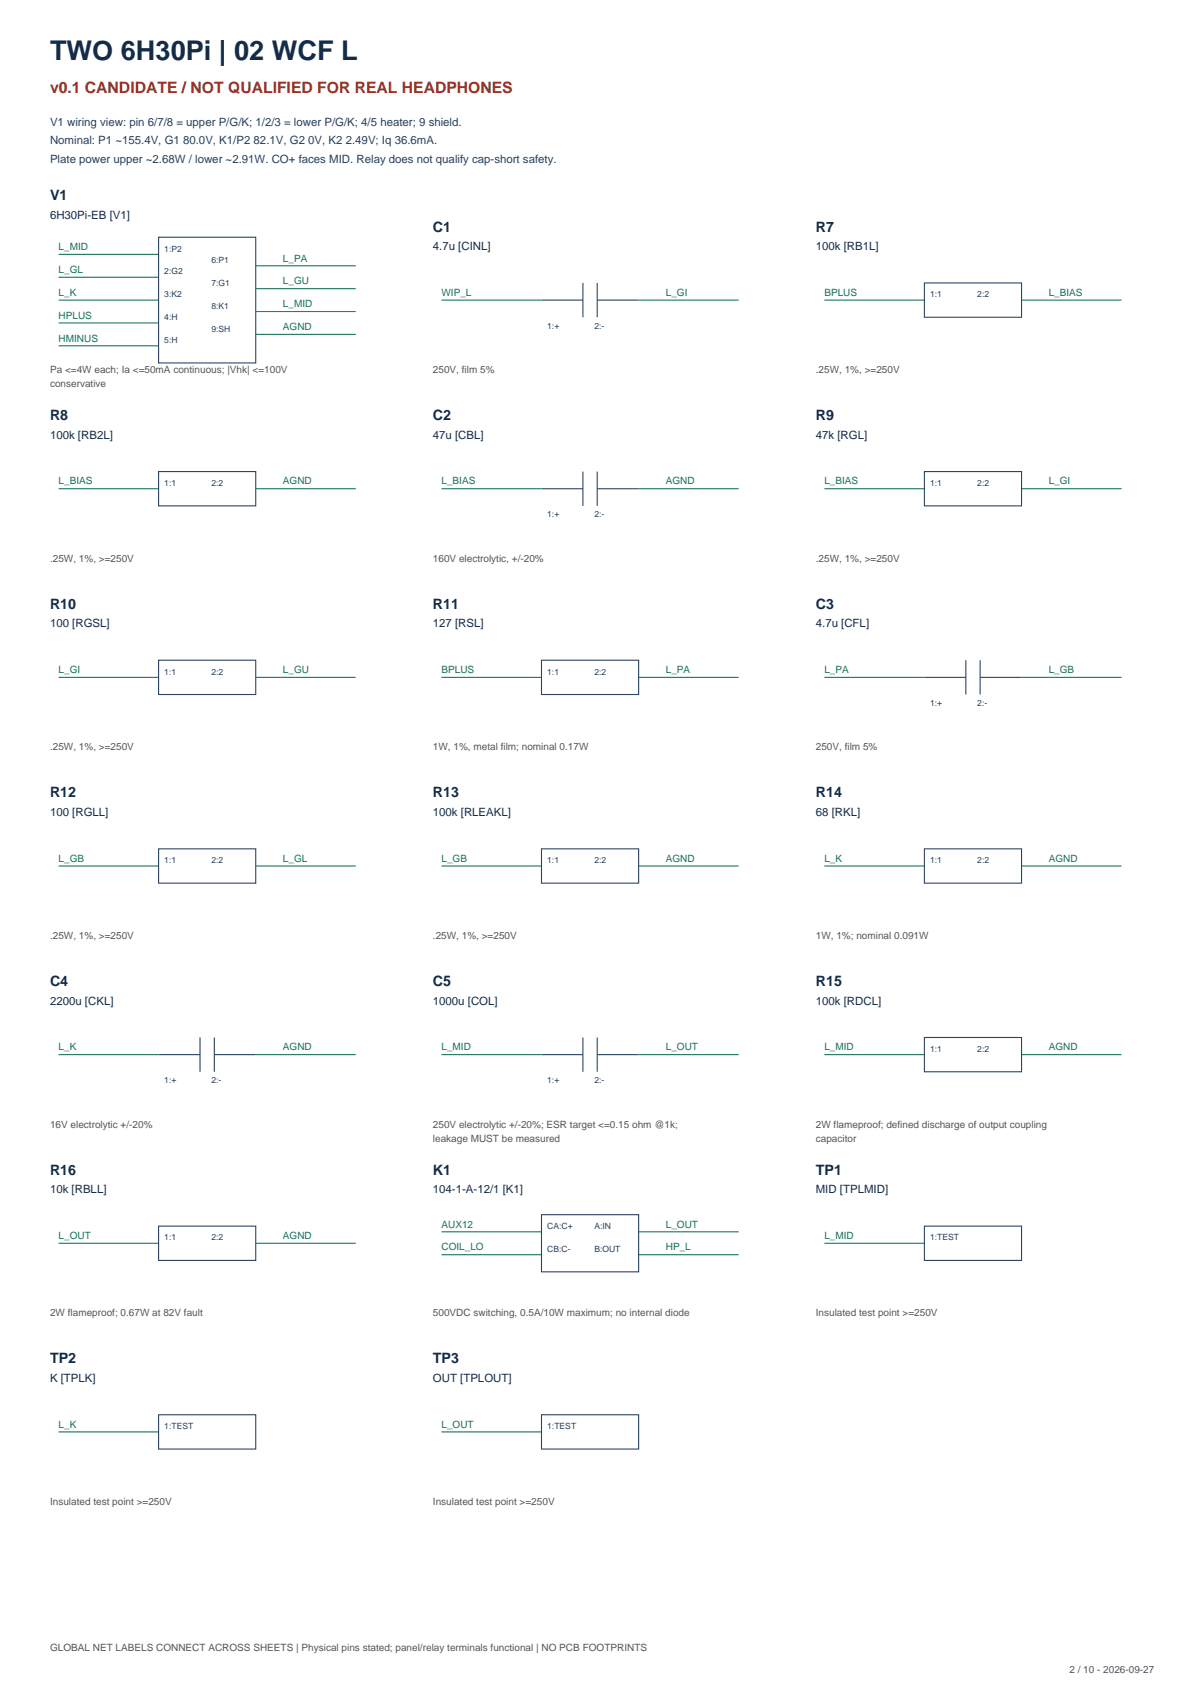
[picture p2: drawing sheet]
<svg xmlns="http://www.w3.org/2000/svg" width="297mm" height="420mm" viewBox="0 0 297 420" stroke-linecap="round" stroke-linejoin="round" font-family="sans-serif">
<defs><g id="words">
<text font-size="6.7" fill="#152c46" x="12.3" y="14.8">TWO 6H30Pi | 02 WCF L</text>
<text font-size="3.9" fill="#a03022" x="12.3" y="22.9">v0.1 CANDIDATE / NOT QUALIFIED FOR REAL HEADPHONES</text>
<g font-size="3.5" fill="#152c46">
<text x="12.3" y="49.4">V1</text>
<text x="106.9" y="57.1">C1</text>
<text x="201.4" y="57.1">R7</text>
<text x="12.3" y="103.7">R8</text>
<text x="106.9" y="103.7">C2</text>
<text x="201.4" y="103.7">R9</text>
<text x="12.3" y="150.3">R10</text>
<text x="106.9" y="150.3">R11</text>
<text x="201.4" y="150.3">C3</text>
<text x="12.3" y="196.8">R12</text>
<text x="106.9" y="196.8">R13</text>
<text x="201.4" y="196.8">R14</text>
<text x="12.3" y="243.4">C4</text>
<text x="106.9" y="243.4">C5</text>
<text x="201.4" y="243.4">R15</text>
<text x="12.3" y="290">R16</text>
<text x="106.9" y="290">K1</text>
<text x="201.4" y="290">TP1</text>
<text x="12.3" y="336.5">TP2</text>
<text x="106.9" y="336.5">TP3</text>
</g>
<g font-size="2.8" fill="#243f60">
<text x="12.3" y="31">V1 wiring view: pin 6/7/8 = upper P/G/K; 1/2/3 = lower P/G/K; 4/5 heater; 9 shield.</text>
<text x="12.3" y="35.6">Nominal: P1 ~155.4V, G1 80.0V, K1/P2 82.1V, G2 0V, K2 2.49V; Iq 36.6mA.</text>
<text x="12.3" y="40.2">Plate power upper ~2.68W / lower ~2.91W. CO+ faces MID. Relay does not qualify cap-short safety.</text>
</g>
<g font-size="2.8" fill="#152c46">
<text x="12.3" y="54">6H30Pi-EB [V1]</text>
<text x="106.9" y="61.7">4.7u [CINL]</text>
<text x="201.4" y="61.7">100k [RB1L]</text>
<text x="12.3" y="108.3">100k [RB2L]</text>
<text x="106.9" y="108.3">47u [CBL]</text>
<text x="201.4" y="108.3">47k [RGL]</text>
<text x="12.3" y="154.9">100 [RGSL]</text>
<text x="106.9" y="154.9">127 [RSL]</text>
<text x="201.4" y="154.9">4.7u [CFL]</text>
<text x="12.3" y="201.4">100 [RGLL]</text>
<text x="106.9" y="201.4">100k [RLEAKL]</text>
<text x="201.4" y="201.4">68 [RKL]</text>
<text x="12.3" y="248">2200u [CKL]</text>
<text x="106.9" y="248">1000u [COL]</text>
<text x="201.4" y="248">100k [RDCL]</text>
<text x="12.3" y="294.6">10k [RBLL]</text>
<text x="106.9" y="294.6">104-1-A-12/1 [K1]</text>
<text x="201.4" y="294.6">MID [TPLMID]</text>
<text x="12.3" y="341.1">K [TPLK]</text>
<text x="106.9" y="341.1">OUT [TPLOUT]</text>
</g>
<g font-size="2.5" fill="#15705b">
<text x="14.5" y="61.7">L_MID</text>
<text x="69.8" y="64.6">L_PA</text>
<text x="14.5" y="67.4">L_GL</text>
<text x="69.8" y="70.2">L_GU</text>
<text x="14.5" y="73">L_K</text>
<text x="69.8" y="75.8">L_MID</text>
<text x="109" y="73">WIP_L</text>
<text x="164.4" y="73">L_GI</text>
<text x="203.6" y="73">BPLUS</text>
<text x="258.9" y="73">L_BIAS</text>
<text x="14.5" y="78.7">HPLUS</text>
<text x="69.8" y="81.5">AGND</text>
<text x="14.5" y="84.3">HMINUS</text>
<text x="14.5" y="119.6">L_BIAS</text>
<text x="69.8" y="119.6">AGND</text>
<text x="109" y="119.6">L_BIAS</text>
<text x="164.4" y="119.6">AGND</text>
<text x="203.6" y="119.6">L_BIAS</text>
<text x="258.9" y="119.6">L_GI</text>
<text x="14.5" y="166.2">L_GI</text>
<text x="69.8" y="166.2">L_GU</text>
<text x="109" y="166.2">BPLUS</text>
<text x="164.4" y="166.2">L_PA</text>
<text x="203.6" y="166.2">L_PA</text>
<text x="258.9" y="166.2">L_GB</text>
<text x="14.5" y="212.7">L_GB</text>
<text x="69.8" y="212.7">L_GL</text>
<text x="109" y="212.7">L_GB</text>
<text x="164.4" y="212.7">AGND</text>
<text x="203.6" y="212.7">L_K</text>
<text x="258.9" y="212.7">AGND</text>
<text x="14.5" y="259.3">L_K</text>
<text x="69.8" y="259.3">AGND</text>
<text x="109" y="259.3">L_MID</text>
<text x="164.4" y="259.3">L_OUT</text>
<text x="203.6" y="259.3">L_MID</text>
<text x="258.9" y="259.3">AGND</text>
<text x="14.5" y="305.9">L_OUT</text>
<text x="69.8" y="305.9">AGND</text>
<text x="109" y="303">AUX12</text>
<text x="164.4" y="303">L_OUT</text>
<text x="203.6" y="305.9">L_MID</text>
<text x="109" y="308.7">COIL_LO</text>
<text x="164.4" y="308.7">HP_L</text>
<text x="14.5" y="352.4">L_K</text>
<text x="109" y="352.4">L_OUT</text>
</g>
<g font-size="2.5" fill="#555">
<text x="12.3" y="92.1">Pa &lt;=4W each; Ia &lt;=50mA continuous; |Vhk| &lt;=100V</text>
<text x="12.3" y="95.6">conservative</text>
<text x="106.9" y="92.1">250V, film 5%</text>
<text x="201.4" y="92.1">.25W, 1%, &gt;=250V</text>
<text x="12.3" y="138.6">.25W, 1%, &gt;=250V</text>
<text x="106.9" y="138.6">160V electrolytic, +/-20%</text>
<text x="201.4" y="138.6">.25W, 1%, &gt;=250V</text>
<text x="12.3" y="185.2">.25W, 1%, &gt;=250V</text>
<text x="106.9" y="185.2">1W, 1%, metal film; nominal 0.17W</text>
<text x="201.4" y="185.2">250V, film 5%</text>
<text x="12.3" y="231.8">.25W, 1%, &gt;=250V</text>
<text x="106.9" y="231.8">.25W, 1%, &gt;=250V</text>
<text x="201.4" y="231.8">1W, 1%; nominal 0.091W</text>
<text x="12.3" y="278.3">16V electrolytic +/-20%</text>
<text x="106.9" y="278.3">250V electrolytic +/-20%; ESR target &lt;=0.15 ohm @1k;</text>
<text x="106.9" y="281.9">leakage MUST be measured</text>
<text x="201.4" y="278.3">2W flameproof; defined discharge of output coupling</text>
<text x="201.4" y="281.9">capacitor</text>
<text x="12.3" y="324.9">2W flameproof; 0.67W at 82V fault</text>
<text x="106.9" y="324.9">500VDC switching, 0.5A/10W maximum; no internal diode</text>
<text x="201.4" y="324.9">Insulated test point &gt;=250V</text>
<text x="12.3" y="371.5">Insulated test point &gt;=250V</text>
<text x="106.9" y="371.5">Insulated test point &gt;=250V</text>
<text x="12.3" y="407.5">GLOBAL NET LABELS CONNECT ACROSS SHEETS | Physical pins stated; panel/relay terminals functional | NO PCB FOOTPRINTS</text>
<text x="264" y="413.1">2 / 10 - 2026-09-27</text>
</g>
<g font-size="2.1" fill="#243f60">
<text x="40.6" y="62.1">1:P2</text>
<text x="52.2" y="64.9">6:P1</text>
<text x="40.6" y="67.7">2:G2</text>
<text x="52.2" y="70.6">7:G1</text>
<text x="40.6" y="73.4">3:K2</text>
<text x="52.2" y="76.2">8:K1</text>
<text x="229.7" y="73.4">1:1</text>
<text x="241.3" y="73.4">2:2</text>
<text x="40.6" y="79">4:H</text>
<text x="52.2" y="81.8">9:SH</text>
<text x="135.1" y="81.1">1:+</text>
<text x="146.8" y="81.1">2:-</text>
<text x="40.6" y="84.7">5:H</text>
<text x="40.6" y="119.9">1:1</text>
<text x="52.2" y="119.9">2:2</text>
<text x="229.7" y="119.9">1:1</text>
<text x="241.3" y="119.9">2:2</text>
<text x="135.1" y="127.7">1:+</text>
<text x="146.8" y="127.7">2:-</text>
<text x="40.6" y="166.5">1:1</text>
<text x="52.2" y="166.5">2:2</text>
<text x="135.1" y="166.5">1:1</text>
<text x="146.8" y="166.5">2:2</text>
<text x="229.7" y="174.3">1:+</text>
<text x="241.3" y="174.3">2:-</text>
<text x="40.6" y="213.1">1:1</text>
<text x="52.2" y="213.1">2:2</text>
<text x="135.1" y="213.1">1:1</text>
<text x="146.8" y="213.1">2:2</text>
<text x="229.7" y="213.1">1:1</text>
<text x="241.3" y="213.1">2:2</text>
<text x="229.7" y="259.6">1:1</text>
<text x="241.3" y="259.6">2:2</text>
<text x="40.6" y="267.4">1:+</text>
<text x="52.2" y="267.4">2:-</text>
<text x="135.1" y="267.4">1:+</text>
<text x="146.8" y="267.4">2:-</text>
<text x="135.1" y="303.4">CA:C+</text>
<text x="146.8" y="303.4">A:IN</text>
<text x="40.6" y="306.2">1:1</text>
<text x="52.2" y="306.2">2:2</text>
<text x="135.1" y="309">CB:C-</text>
<text x="146.8" y="309">B:OUT</text>
<text x="229.7" y="306.2">1:TEST</text>
<text x="40.6" y="352.8">1:TEST</text>
<text x="135.1" y="352.8">1:TEST</text>
</g>
</g></defs>
<g fill="none" stroke="#243f60" stroke-width=".26">
<path d="M39.2 58.6h23.9v31h-23.9zM133.7 74.1h10.2M143.9 69.9v8.4M147.5 74.1h10.2M147.5 69.9v8.4M228.2 69.9h24v8.4h-24zM39.2 116.4h23.9v8.5h-23.9zM143.9 116.4v8.5M147.5 116.4v8.5M228.2 116.4h24v8.5h-24zM133.7 120.6h10.2M147.5 120.6h10.2"/>
<path d="M39.2 163h23.9v8.4h-23.9zM133.7 163h24v8.4h-24zM228.2 167.2h10.3M238.5 163v8.4M242 167.2h10.2M242 163v8.4M39.2 209.5h23.9v8.5h-23.9zM133.7 209.5h24v8.5h-24zM228.2 209.5h24v8.5h-24zM49.4 256.1v8.5M52.9 256.1v8.5M143.9 256.1v8.5"/>
<path d="M147.5 256.1v8.5M228.2 256.1h24v8.5h-24zM39.2 260.4h10.2M52.9 260.4h10.2M133.7 260.4h10.2M147.5 260.4h10.2M133.7 299.9h24v14.1h-24zM39.2 302.7h23.9v8.4h-23.9zM228.2 302.7h24v8.4h-24zM39.2 349.2h23.9v8.5h-23.9zM133.7 349.2h24v8.5h-24z"/>
</g>
<g fill="none" stroke="#15705b" stroke-width=".26">
<path d="M14.5 62.8h24.7M14.5 68.4h24.7M14.5 74.1h24.7M14.5 79.7h24.7M63.1 65.6h24.7M63.1 71.3h24.7M63.1 76.9h24.7M109 74.1h24.7M157.7 74.1h24.7M203.6 74.1h24.6M252.2 74.1h24.7M14.5 85.4h24.7"/>
<path d="M63.1 82.6h24.7M14.5 120.6h24.7M63.1 120.6h24.7M109 120.6h24.7M157.7 120.6h24.7M203.6 120.6h24.6M252.2 120.6h24.7M14.5 167.2h24.7M63.1 167.2h24.7M109 167.2h24.7M157.7 167.2h24.7M203.6 167.2h24.6"/>
<path d="M252.2 167.2h24.7M14.5 213.8h24.7M63.1 213.8h24.7M109 213.8h24.7M157.7 213.8h24.7M203.6 213.8h24.6M252.2 213.8h24.7M14.5 260.4h24.7M63.1 260.4h24.7M109 260.4h24.7M157.7 260.4h24.7M203.6 260.4h24.6"/>
<path d="M252.2 260.4h24.7M14.5 306.9h24.7M63.1 306.9h24.7M109 304.1h24.7M109 309.7h24.7M157.7 304.1h24.7M157.7 309.7h24.7M203.6 306.9h24.6M14.5 353.5h24.7M109 353.5h24.7"/>
</g>
<use href="#words"/>
</svg>
